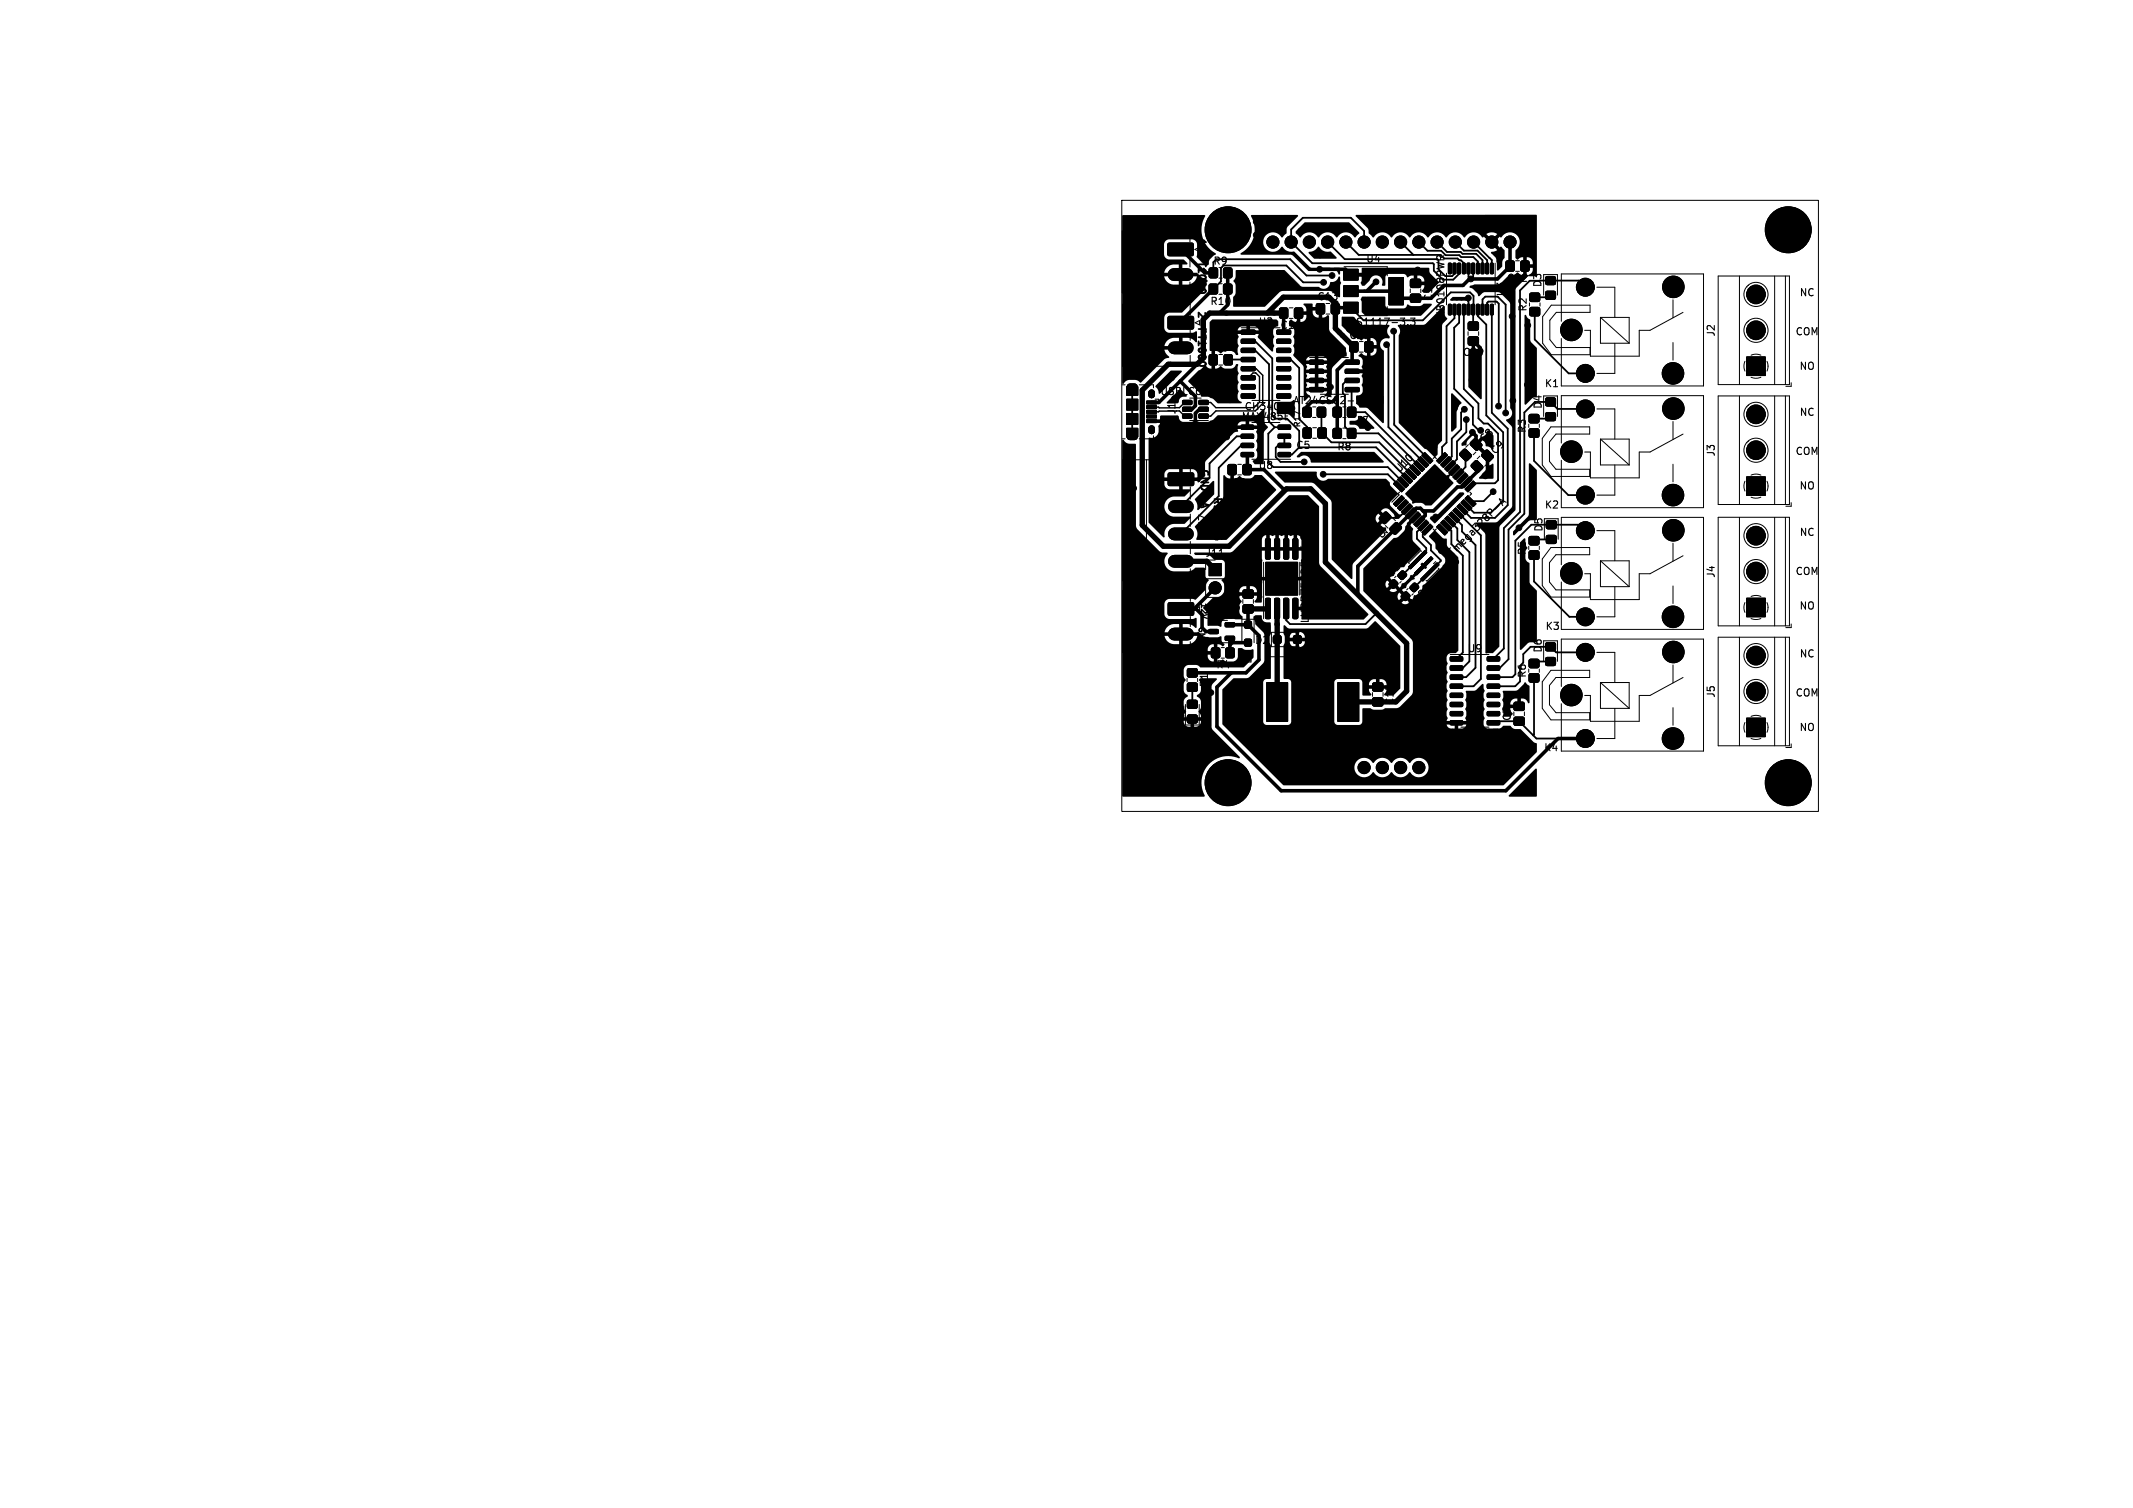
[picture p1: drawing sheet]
<svg xmlns="http://www.w3.org/2000/svg" width="297mm" height="210mm" viewBox="0 0 297 210" stroke-linecap="round" stroke-linejoin="round" font-family="sans-serif">
<defs><g id="words">
<g font-size="1.4">
<text x="166.8" y="33.1" transform="rotate(90 166.8 33.1)">1-PT1000</text>
<text x="168.8" y="37.1">R9</text>
<text x="190.1" y="36.8">U4</text>
<text x="209.7" y="39.5">C22</text>
<text x="209.7" y="41.4" transform="rotate(-90 209.7 41.4)">U3</text>
<text x="214.8" y="40.1" transform="rotate(-90 214.8 40.1)">D3</text>
<text x="250.5" y="41.3">NC</text>
<text x="166.8" y="43.2" transform="rotate(90 166.8 43.2)">2-PT1000</text>
<text x="168.4" y="42.7">R10</text>
<text x="175.2" y="45.5">U2</text>
<text x="178.2" y="46">C10</text>
<text x="183.3" y="42">C13</text>
<text x="186.7" y="45.6">AMS1117-3.3</text>
<text x="187.8" y="47.4">C23</text>
<text x="199.6" y="42" transform="rotate(-90 199.6 42)">C14</text>
<text x="201.3" y="45.2" transform="rotate(-90 201.3 45.2)">TXB0108PWR</text>
<text x="212.8" y="43.5" transform="rotate(-90 212.8 43.5)">R2</text>
<text x="239" y="47" transform="rotate(-90 239 47)">J2</text>
<text x="249.9" y="46.8">COM</text>
<text x="169.9" y="49.2">C4</text>
<text x="184.2" y="49.7">U11</text>
<text x="203.6" y="49.8">C20</text>
<text x="250.5" y="51.6">NO</text>
<text x="161.5" y="55.2">USBLC6-2SC6</text>
<text x="163.9" y="57.8" transform="rotate(-90 163.9 57.8)">J1</text>
<text x="172.8" y="58.7">MAX485E</text>
<text x="173.2" y="57.3">CH340C</text>
<text x="180" y="56.5">AT24CS02-SSHM</text>
<text x="214.9" y="57.1" transform="rotate(-90 214.9 57.1)">D4</text>
<text x="215" y="54.1">K1</text>
<text x="250.5" y="58">NC</text>
<text x="167.1" y="65.2" transform="rotate(90 167.1 65.2)">GND</text>
<text x="175.1" y="65.5">U8</text>
<text x="180.4" y="62.7">C5</text>
<text x="186.1" y="62.9">R8</text>
<text x="206.7" y="61.9" transform="rotate(-45 206.7 61.9)">C8</text>
<text x="208.2" y="63.6" transform="rotate(-45 208.2 63.6)">C9</text>
<text x="212.7" y="60.4" transform="rotate(-90 212.7 60.4)">R3</text>
<text x="239" y="63.7" transform="rotate(-90 239 63.7)">J3</text>
<text x="249.9" y="63.4">COM</text>
<text x="167.2" y="69.7" transform="rotate(90 167.2 69.7)">A</text>
<text x="169" y="69.1" transform="rotate(90 169 69.1)">RS-485</text>
<text x="194.9" y="66.1" transform="rotate(-45 194.9 66.1)">U10</text>
<text x="215" y="71">K2</text>
<text x="250.5" y="68.2">NO</text>
<text x="167.7" y="77.7">J11</text>
<text x="168.2" y="73.4" transform="rotate(-90 168.2 73.4)">J7</text>
<text x="191" y="73.7" transform="rotate(45 191 73.7)">C3</text>
<text x="212.7" y="77.4" transform="rotate(-90 212.7 77.4)">R5</text>
<text x="215" y="74.2" transform="rotate(-90 215 74.2)">D5</text>
<text x="250.5" y="74.7">NC</text>
<text x="175.9" y="81.7" transform="rotate(-90 175.9 81.7)">U7</text>
<text x="193.1" y="81.3" transform="rotate(-45 193.1 81.3)">C11</text>
<text x="198.4" y="81.4" transform="rotate(45 198.4 81.4)">Y2</text>
<text x="201.7" y="78.3" transform="rotate(-45 201.7 78.3)">ATmega328P-A</text>
<text x="239" y="80.6" transform="rotate(-90 239 80.6)">J4</text>
<text x="249.9" y="80.1">COM</text>
<text x="169.4" y="86.3">Q1</text>
<text x="172.8" y="85.3" transform="rotate(-90 172.8 85.3)">C16</text>
<text x="174.6" y="89.9">D2</text>
<text x="182.4" y="86.9" transform="rotate(-90 182.4 86.9)">LM2575GDP-5.0</text>
<text x="196.7" y="85" transform="rotate(-45 196.7 85)">C12</text>
<text x="215.1" y="87.9">K3</text>
<text x="250.5" y="85">NO</text>
<text x="168.4" y="95.8" transform="rotate(-90 168.4 95.8)">R1</text>
<text x="169.2" y="93.3">R4</text>
<text x="174.5" y="92.6" transform="rotate(-90 174.5 92.6)">D7</text>
<text x="204.3" y="91">U9</text>
<text x="212.7" y="94.5" transform="rotate(-90 212.7 94.5)">R6</text>
<text x="214.9" y="91" transform="rotate(-90 214.9 91)">D6</text>
<text x="250.5" y="91.6">NC</text>
<text x="165.1" y="100.2" transform="rotate(-90 165.1 100.2)">D1</text>
<text x="194.2" y="98.3" transform="rotate(-90 194.2 98.3)">C15</text>
<text x="210.6" y="100.5" transform="rotate(-90 210.6 100.5)">C7</text>
<text x="239" y="97.3" transform="rotate(-90 239 97.3)">J5</text>
<text x="249.9" y="97.1">COM</text>
<text x="250.5" y="101.9">NO</text>
<text x="214.9" y="104.8">K4</text>
</g>
<g font-size="1.1">
<text x="181.3" y="59.6" transform="rotate(-90 181.3 59.6)">R17</text>
<text x="188.8" y="59.1">R7</text>
<text x="167.2" y="83.9" transform="rotate(90 167.2 83.9)">12V</text>
<text x="166.9" y="87.2" transform="rotate(90 166.9 87.2)">GND</text>
</g>
</g></defs>
<g fill="#000" stroke="#000" stroke-width=".14">
<path d="M162.7 33.9l.1-.1 3.2 .1 .2 .2v1.4l-.3 .1h-3.2l-.1-.2zM168.4 37.4l.2-.1 .9 .1 .1 .2-.1 1-.2 .1-.9-.1-.1-.1zM168.4 39.6h.2h.9l.1 .2-.1 1.1h-.2h-.9l-.1-.2zM170.4 37.4l.2-.1 .9 .1 .1 .2-.1 1-.2 .1-.9-.1-.1-.1zM170.4 39.6h.2h.9l.1 .2-.1 1.1h-.2h-.9l-.1-.2zM187.1 37.5h2v1.5h-2zM201.7 36.7h.4l-.1 1.4h-.3zM202.4 36.7h.3v1.4h-.4zM203 36.7h.4l-.1 1.4h-.3zM203.7 36.7h.3v1.4h-.4zM204.3 36.7h.4l-.1 1.4h-.3zM205 36.7h.3v1.4h-.4z"/>
<path d="M205.6 36.7h.4l-.1 1.4h-.3zM206.3 36.7h.3v1.4h-.4zM206.9 36.7h.4l-.1 1.4h-.3zM207.6 36.7h.3v1.4h-.4zM209.7 36.4l.2-.1 .9 .1v.2v1.1l-.2 .1-.9-.1v-.2zM211.8 36.4l.2-.1 .9 .1v.2v1.1l-.2 .1-.9-.1-.1-.2zM215.3 38.6l.1-.1 1.1 .1 .1 .1-.1 .9h-.1h-1.1l-.1-.2zM156.9 53.9h1.5v1.1h-1.5zM156.9 55.6h1.5v1.5h-1.5zM156.9 57.6h1.5v1.5h-1.5zM156.9 59.7h1.5v1.2h-1.5zM159.7 55.9h1.3v.4h-1.3z"/>
<path d="M159.7 56.5h1.3v.4h-1.3zM159.7 57.2h1.3v.4h-1.3zM159.7 57.8h1.3v.4h-1.3zM159.7 58.4h1.3v.5h-1.3zM162.7 44.1l.2-.1 3.2 .1 .1 .2v1.4l-.2 .1h-3.2l-.2-.2zM164.7 55.8h1.2l.1 .5h-.2h-1.1l-.1-.1zM164.7 56.7h1.2l.1 .5-.2 .1h-1.1l-.1-.1zM164.7 57.7h1.2l.1 .5-.2 .1-1.1-.1-.1-.1zM167 57.7h1.2v.5l-.1 .1-1.1-.1-.1-.1zM167 56.7h1.2v.5l-.1 .1h-1.1l-.1-.1zM167 55.8h1.2v.5h-.1h-1.1l-.1-.1zM168.4 49.5l.2-.1 .9 .1v.1v1.2h-.2h-.9l-.1-.2z"/>
<path d="M170.5 49.5l.2-.1 .8 .1 .1 .1-.1 1.2h-.2h-.8l-.1-.2zM172.9 46h1.8l.1 .5-.2 .1-1.7-.1-.1-.1zM172.9 47.3l1.8-.1 .1 .5-.2 .1h-1.7l-.1-.1zM172.9 48.5h1.8l.1 .5-.2 .1h-1.7l-.1-.1zM172.9 49.8h1.8l.1 .5-.2 .1h-1.7l-.1-.2zM172.9 51.1h1.8l.1 .4-.2 .1h-1.7l-.1-.1zM172.9 52.4l1.8-.1 .1 .5-.2 .1h-1.7l-.1-.1zM172.9 53.6h1.8l.1 .5-.2 .1h-1.7l-.1-.2zM172.9 54.9h1.8l.1 .5h-.2h-1.7l-.1-.1zM172.9 59.2h1.6l.1 .5-.2 .1h-1.5l-.1-.2zM177.8 54.9h1.8l.1 .5h-.1h-1.7l-.1-.1zM177.8 53.6h1.8l.1 .5-.1 .1h-1.7l-.1-.2z"/>
<path d="M177.8 52.4l1.8-.1 .1 .5-.1 .1h-1.7l-.1-.1zM177.8 51.1h1.8l.1 .4-.1 .1h-1.7l-.1-.1zM177.8 49.8h1.8l.1 .5-.1 .1h-1.7l-.1-.2zM177.8 48.5h1.8l.1 .5-.1 .1h-1.7l-.1-.1zM177.8 47.3l1.8-.1 .1 .5-.1 .1h-1.7l-.1-.1zM177.8 46h1.8l.1 .5-.1 .1-1.7-.1-.1-.1zM178.2 43l.2-.1 .9 .1v.1v1.2h-.2h-.9v-.2zM178 59.2h1.6l.1 .5-.1 .1h-1.5l-.1-.2zM181.5 56.8l.1-.1 .9 .1 .1 .2-.1 1-.2 .1-.8-.1-.1-.1zM180.3 43l.2-.1 .8 .1 .1 .1-.1 1.2h-.2h-.8l-.1-.2zM181.5 59.6h.2h.8l.1 .2-.1 1.2h-.2h-.8l-.1-.2zM182.4 50.2h1.8l.1 .5h-.2h-1.7l-.1-.1z"/>
<path d="M182.4 51.5l1.8-.1 .1 .5-.2 .1h-1.7l-.1-.1zM182.4 52.7h1.8l.1 .5-.2 .1h-1.7l-.1-.2zM182.4 54h1.8l.1 .5-.2 .1-1.7-.1-.1-.1zM183.3 42.3h.2h.9v.2v1.2h-.2h-.9v-.2zM183.5 56.8l.1-.1 .9 .1 .1 .2-.1 1-.2 .1-.8-.1-.1-.1zM183.6 59.6h.1h.9l.1 .2-.1 1.2h-.2h-.8l-.1-.2zM185.4 42.3h.2h.9v.2v1.2h-.2h-.9l-.1-.2zM185.7 59.7h.2h.8l.1 .2-.1 1.1h-.1h-.9l-.1-.2zM185.7 56.8l.2-.1 .8 .1 .1 .2-.1 1-.1 .1-.9-.1-.1-.1zM187.1 39.8h2v1.5h-2zM187.1 42.1h2v1.5h-2zM187.3 54h1.9v.5l-.1 .1-1.7-.1-.1-.1z"/>
<path d="M187.3 52.7h1.9v.5l-.1 .1h-1.7l-.1-.2zM187.3 51.5l1.9-.1v.5l-.1 .1h-1.7l-.1-.1zM187.3 50.2h1.9v.5h-.1h-1.7l-.1-.1zM187.7 59.7h.2h.8l.1 .2-.1 1.1h-.1h-.9l-.1-.2zM187.7 56.8l.2-.1 .8 .1 .1 .2-.1 1-.1 .1-.9-.1-.1-.1zM188 47.6h.2h.8l.1 .2-.1 1.2h-.1h-.9l-.1-.2zM190.1 47.6h.2h.8l.1 .2-.1 1.2h-.2h-.8l-.1-.2zM193.4 38.6h2v3.9h-2zM196.4 41l.2-.1 1.2 .1v.2v.9h-.2h-1.2v-.2zM196.4 38.9h.2h1.2v.2v.9h-.2h-1.2v-.2zM201.7 42.4h.4l-.1 1.4h-.3zM202.4 42.4h.3v1.4h-.4z"/>
<path d="M203 42.4h.4l-.1 1.4h-.3zM203.7 42.4h.3v1.4h-.4zM204.3 42.4h.4l-.1 1.4h-.3zM204.5 47l.2-.1 1.1 .1 .1 .2-.1 .8-.2 .1-1.1-.1-.1-.2zM204.5 44.9l.2-.1 1.1 .1 .1 .2-.1 .8-.2 .1-1.1-.1-.1-.2zM205 42.4h.3v1.4h-.4zM205.6 42.4h.4l-.1 1.4h-.3zM206.3 42.4h.3v1.4h-.4zM206.9 42.4h.4l-.1 1.4h-.3zM207.6 42.4h.3v1.4h-.4zM213 57.8l.1-.1 1.1 .1 .1 .2-.1 .8-.1 .1-1.1-.1-.1-.1zM213.1 42.9l.2-.1 1 .1 .1 .1-.1 .9-.2 .1-1-.1-.1-.2z"/>
<path d="M213.1 40.9l.2-.1 1 .1 .1 .1-.1 .9-.2 .1-1-.1-.1-.2zM215.3 40.6h.1h1.1l.1 .2-.1 .8-.1 .1-1.1-.1-.1-.1zM215.3 55.5l.1-.1 1.1 .1 .1 .1-.1 .9-.1 .1-1.1-.1-.1-.2zM215.3 57.5l.1-.1 1.1 .1 .1 .2-.1 .8-.1 .1-1.1-.1-.1-.2zM243.2 49.7h2.6v2.6h-2.6zM162.7 65.9l.2-.1 3.2 .1 .1 .2v1.4l-.2 .1h-3.2l-.2-.2zM171 64.7h.2h.9l.1 .2-.1 1.2h-.2h-.9v-.2zM173.1 64.7h.2h.9v.2v1.2h-.2h-.9l-.1-.2zM172.9 60.5h1.6l.1 .5-.2 .1h-1.5l-.1-.2zM172.9 61.8l1.6-.1 .1 .5-.2 .1h-1.5l-.1-.1zM172.9 63h1.6l.1 .5-.2 .1h-1.5l-.1-.1zM176.3 75.1l.4-.1 .2 .2v2.5l-.2 .2h-.4l-.1-.2z"/>
<path d="M177.5 75.1l.5-.1 .2 .2v2.5l-.2 .2h-.4l-.1-.2zM178.8 75.1l.5-.1 .1 .2v2.5l-.1 .2h-.4l-.2-.2zM178 63h1.6l.1 .5-.1 .1h-1.5l-.1-.1zM178 61.8l1.6-.1 .1 .5-.1 .1h-1.5l-.1-.1zM178 60.5h1.6l.1 .5-.1 .1h-1.5l-.1-.2zM180.1 75.1l.4-.1 .2 .2v2.5l-.2 .2h-.4l-.1-.2zM192.8 71.4l.2-.1 .1 .1 .6 .6-.8 .9h-.1h-.2l-.6-.7zM194.3 72.8h.1h.2l.6 .7-.8 .8-.2 .1-.6-.5-.1-.2zM194 70.2l1.2-1.2 .3 .4-1.1 1.2zM194.6 70.7l1.1-1.1 .4 .4-1.1 1.1zM195.2 71.3l1.1-1.1 .4 .4-1.2 1.1zM194 67.4l.4-.4 1.1 1.1-.3 .4z"/>
<path d="M195.7 71.9l1.2-1.2 .3 .4-1.1 1.1zM194.6 66.8l.4-.4 1.1 1.1-.4 .4zM197.4 71.3l.4 .4-1.1 1.1-.4-.4zM195.5 65.8l1.2 1.2-.4 .4-1.1-1.2zM198 71.9l.4 .3-1.2 1.2-.3-.4zM196.1 65.3l1.1 1.1-.3 .4-1.2-1.1zM197.4 73.6l1.2-1.2 .3 .4-1.1 1.1zM196.3 65.1l.4-.4 1.1 1.1-.4 .4zM199.1 73l.4 .4-1.1 1.1-.4-.4zM196.9 64.5l.3-.3 1.2 1.1-.4 .4zM196.1 78.9l2.3-2.2 .3 .3-2.3 2.2zM197.4 64l.4-.4 1.1 1.1-.3 .4z"/>
<path d="M198 63.4l.4-.4 1.1 1.2-.4 .3zM199.2 77.5l.3 .3-2.2 2.3-.3-.3zM197.8 80.6l2.3-2.2 .3 .3-2.3 2.2zM201.2 63l.4 .4-1.2 1.1-.4-.3zM200.6 64.7l1.1-1.1 .4 .4-1.1 1.1zM200 73.4l.4-.4 1.2 1.1-.4 .4zM201.2 65.3l1.1-1.1 .4 .3-1.1 1.2zM201.7 65.8l1.2-1.1 .4 .4-1.2 1.1zM203.4 65.3l.4 .4-1.1 1.1-.4-.4zM204 65.8l.4 .4-1.1 1.2-.4-.4zM204.6 66.4l.4 .4-1.2 1.1-.4-.4zM204 68.1l1.1-1.1 .4 .4-1.1 1.1z"/>
<path d="M203.3 63.1l.5-.5h.3l.7 .7 .1 .3-.6 .5-.2 .1-.8-.8-.1-.1zM203.4 70l.4-.4 1.2 1.1-.4 .4zM204 69.4l.4-.4 1.1 1.2-.4 .4zM205.3 61.1h.1h.2l.7 .8v.3l-.6 .5-.3-.1-.7-.7 .1-.3zM205.4 64.2l.2-.1 .1 .1 .8 .8-.1 .2-.5 .6-.3-.1-.7-.7v-.3zM206.9 62.7h.1h.2l.7 .8v.3l-.6 .5-.3-.1-.7-.7 .1-.3zM213 59.8l.1-.1 1.1 .1 .1 .2-.1 .8-.1 .1-1.1-.1-.1-.1zM213 76.8l.1-.1 1.1 .1 .1 .2-.1 .8-.1 .1-1.1-.1-.1-.1zM213 74.8l.1-.1 1.1 .1 .1 .2-.1 .8-.1 .1-1.1-.1-.1-.1zM215.4 72.6l.1-.1 1.1 .1 .1 .1-.1 .9-.2 .1-1-.1-.1-.2zM215.4 74.6h.1h1.1l.1 .2-.1 .8-.2 .1-1-.1-.1-.2zM243.2 66.4h2.6v2.6h-2.6z"/>
<path d="M165.4 97.6l.2-.1 1 .1 .1 .2-.1 .8-.1 .1-1.1-.1-.1-.2zM162.7 84l.2-.1h3.2l.1 .3v1.4l-.2 .1h-3.2l-.2-.2zM165.4 93.2l.2-.1 1 .1 .1 .2-.1 .8-.1 .1-1.1-.1-.1-.1zM165.4 95.2l.2-.1 1 .1 .1 .2-.1 .8-.1 .1-1.1-.1-.1-.1zM168.3 78.5h1.7v1.7h-1.7zM168.4 87.7h1.1l.1 .5-.1 .1-1.1-.1-.1-.1zM168.7 90.3l.2-.1 .9 .1 .1 .2-.1 1-.2 .1-.9-.1v-.1zM170.7 90.3l.2-.1 .9 .1 .1 .2-.1 1-.2 .1-.9-.1v-.1zM170.6 88.6h1.2l.1 .5-.1 .1h-1.1l-.1-.1zM170.6 86.7h1.2l.1 .5-.1 .1h-1.1l-.1-.2zM173.1 84.3l.2-.1 1.1 .1 .1 .2-.1 .8-.1 .1-1.2-.1v-.2zM173.1 82.2l.2-.1 1.1 .1 .1 .2-.1 .8-.1 .1-1.2-.1v-.1z"/>
<path d="M173.3 86.6l.2-.1 .7 .1 .1 .1-.1 .7-.2 .1-.7-.1v-.1zM173.3 89.1l.2-.1 .7 .1 .1 .2-.1 .6-.2 .1-.7-.1v-.2zM176.3 83.4l.4-.1 .2 .2v2.5l-.2 .2h-.4l-.1-.2zM176.5 80.8h.2h1.5l.1 .2-.1 1.6-.2 .1-1.5-.1-.1-.2zM176.5 78.6l.2-.1 1.5 .1 .1 .1-.1 1.6-.2 .1-1.5-.1-.1-.1zM177.4 88.6l.1-.1 .8 .1 .1 .2-.1 .7-.2 .1-.7-.1-.1-.1zM177.5 83.4l.5-.1 .2 .2v2.5l-.2 .2h-.4l-.1-.2zM178.7 80.8h.2h1.5l.1 .2-.1 1.6-.1 .1-1.6-.1-.1-.2zM178.7 78.6l.2-.1 1.5 .1 .1 .1-.1 1.6-.1 .1-1.6-.1-.1-.1zM178.8 83.4l.5-.1 .1 .2v2.5l-.1 .2h-.4l-.2-.2zM176.4 95.1h2.9v5.4h-2.9zM180.2 88.6l.1-.1 .8 .1 .1 .2-.1 .7-.2 .1-.7-.1-.1-.1z"/>
<path d="M180.1 83.4l.4-.1 .2 .2v2.5l-.2 .2h-.4l-.1-.2zM176.2 78.3h4.5v4.6h-4.5zM186.3 95.1h2.9v5.4h-2.9zM191.2 95.2l.2-.1 1.1 .1 .1 .1-.1 .9-.2 .1-1.1-.1-.1-.2zM191.2 97.2h.2h1.1l.1 .2-.1 .9h-.2h-1.1l-.1-.2zM193.5 81.2l.6-.5 .5 .4v.2v.2l-.6 .4-.5-.4zM195.1 79.6h.4l.4 .5-.7 .6-.6-.5zM195.2 82.9l.6-.5 .5 .6-.6 .6-.5-.4zM196.4 81.7l.6-.5 .5 .4v.2l-.6 .6-.5-.4zM202 91.5h1.6l.1 .5-.2 .1-1.5-.1-.1-.1zM202 92.8l1.6-.1 .1 .5-.2 .1h-1.5l-.1-.1zM202 94h1.6l.1 .5-.2 .1h-1.5l-.1-.2z"/>
<path d="M202 95.3h1.6l.1 .5-.2 .1h-1.5l-.1-.2zM202 96.6h1.6l.1 .4-.2 .1h-1.5l-.1-.1zM202 97.9l1.6-.1 .1 .5-.2 .1h-1.5l-.1-.1zM202 99.1h1.6l.1 .5-.2 .1h-1.5l-.1-.2zM207.1 99.1h1.6l.1 .5-.1 .1h-1.5l-.1-.2zM207.1 97.9l1.6-.1 .1 .5-.1 .1h-1.5l-.1-.1zM207.1 96.6h1.6l.1 .4-.1 .1h-1.5l-.1-.1zM207.1 95.3h1.6l.1 .5-.1 .1h-1.5l-.1-.2zM207.1 94h1.6l.1 .5-.1 .1h-1.5l-.1-.2zM207.1 92.8l1.6-.1 .1 .5-.1 .1h-1.5l-.1-.1zM207.1 91.5h1.6l.1 .5-.1 .1-1.5-.1-.1-.1zM210.9 97.9l.2-.1 1.1 .1 .1 .1-.1 .9-.2 .1-1.1-.1-.1-.2z"/>
<path d="M213 93.9l.1-.1 1.1 .1 .1 .2-.1 .8-.1 .1-1.1-.1-.1-.2zM213 91.9l.1-.1 1.1 .1 .1 .2-.1 .8-.1 .1-1.1-.1-.1-.2zM215.3 89.6l.1-.1 1.1 .1 .1 .1-.1 .9-.1 .1-1.1-.1-.1-.2zM215.3 91.6l.1-.1 1.1 .1 .1 .2-.1 .8-.1 .1-1.1-.1-.1-.2zM243.2 83.3h2.6v2.6h-2.6zM165.4 99.6h.2h1l.1 .2-.1 .8-.1 .1-1.1-.1-.1-.1zM202 100.4h1.6l.1 .5-.2 .1-1.5-.1-.1-.1zM207.1 100.4h1.6l.1 .5-.1 .1-1.5-.1-.1-.1zM210.9 99.9h.2h1.1l.1 .2-.1 .9h-.2h-1.1l-.1-.2zM243.2 100h2.6v2.6h-2.6z"/>
<circle cx="160.2" cy="39.3" r=".4"/>
<circle cx="165" cy="31" r=".4"/>
<circle cx="171" cy="32" r="3.2"/>
<circle cx="173" cy="38.5" r=".4"/>
<circle cx="174.9" cy="30.9" r=".4"/>
<circle cx="174.9" cy="32.7" r=".4"/>
<circle cx="175" cy="34.7" r=".4"/>
<circle cx="177.2" cy="33.7" r=".85"/>
<circle cx="179.4" cy="40" r=".4"/>
<circle cx="179.8" cy="33.7" r=".85"/>
<circle cx="181.1" cy="32.2" r=".4"/>
<circle cx="182.3" cy="33.7" r=".85"/>
<circle cx="183.7" cy="37.5" r=".4"/>
<circle cx="183.8" cy="35.5" r=".4"/>
<circle cx="184.3" cy="39.3" r=".4"/>
<circle cx="184.9" cy="33.7" r=".85"/>
<circle cx="185.5" cy="38.4" r=".4"/>
<circle cx="186.1" cy="32.2" r=".4"/>
<circle cx="187.4" cy="33.7" r=".85"/>
<circle cx="189.9" cy="33.7" r=".85"/>
<circle cx="190.1" cy="38.7" r=".4"/>
<circle cx="191.2" cy="32.2" r=".4"/>
<circle cx="191.6" cy="39.3" r=".4"/>
<circle cx="192.5" cy="33.7" r=".85"/>
<circle cx="195" cy="33.7" r=".85"/>
<circle cx="197.4" cy="37.6" r=".4"/>
<circle cx="197.6" cy="33.7" r=".85"/>
<circle cx="198.8" cy="38.6" r=".4"/>
<circle cx="200.1" cy="33.7" r=".85"/>
<circle cx="202.6" cy="33.7" r=".85"/>
<circle cx="204.8" cy="38.9" r=".4"/>
<circle cx="205.2" cy="33.7" r=".85"/>
<circle cx="207.7" cy="33.7" r=".85"/>
<circle cx="208.6" cy="31" r=".4"/>
<circle cx="208.7" cy="35.6" r=".4"/>
<circle cx="210.3" cy="33.7" r=".85"/>
<circle cx="212.3" cy="35.2" r=".4"/>
<circle cx="220.7" cy="40" r="1.25"/>
<circle cx="233" cy="39.9" r="1.5"/>
<circle cx="249" cy="32" r="3.2"/>
<circle cx="160.9" cy="46.7" r=".4"/>
<circle cx="163.1" cy="52.6" r=".4"/>
<circle cx="163.6" cy="55.5" r=".4"/>
<circle cx="166" cy="41" r=".4"/>
<circle cx="167.3" cy="59.4" r=".4"/>
<circle cx="169.6" cy="46.9" r=".4"/>
<circle cx="171" cy="52.4" r=".4"/>
<circle cx="171.3" cy="55.7" r=".4"/>
<circle cx="173.1" cy="42.1" r=".4"/>
<circle cx="175.6" cy="59.5" r=".4"/>
<circle cx="179.9" cy="56.9" r=".4"/>
<circle cx="182.4" cy="45.2" r=".4"/>
<circle cx="183.1" cy="47.9" r=".4"/>
<circle cx="185.3" cy="53.9" r=".4"/>
<circle cx="187.9" cy="45.9" r=".4"/>
<circle cx="190.5" cy="59.6" r=".4"/>
<circle cx="191.1" cy="56.8" r=".4"/>
<circle cx="191.3" cy="52.4" r=".4"/>
<circle cx="191.4" cy="43.2" r=".4"/>
<circle cx="192.5" cy="46.6" r=".4"/>
<circle cx="193.1" cy="48" r=".4"/>
<circle cx="194.1" cy="46.1" r=".4"/>
<circle cx="198.2" cy="47.9" r=".4"/>
<circle cx="198.3" cy="53.3" r=".4"/>
<circle cx="202.7" cy="56.4" r=".4"/>
<circle cx="203.9" cy="57" r=".4"/>
<circle cx="204.2" cy="58.4" r=".4"/>
<circle cx="204.4" cy="41.5" r=".4"/>
<circle cx="205" cy="53" r=".4"/>
<circle cx="208.7" cy="56.6" r=".4"/>
<circle cx="209.6" cy="57.5" r=".4"/>
<circle cx="210.4" cy="40" r=".4"/>
<circle cx="210.5" cy="44" r=".4"/>
<circle cx="210.7" cy="55.8" r=".4"/>
<circle cx="212.7" cy="53.6" r=".4"/>
<circle cx="212.7" cy="45.3" r=".4"/>
<circle cx="212.8" cy="50.6" r=".4"/>
<circle cx="218.8" cy="45.9" r="1.5"/>
<circle cx="220.7" cy="52" r="1.25"/>
<circle cx="220.7" cy="56.9" r="1.25"/>
<circle cx="232.9" cy="52" r="1.5"/>
<circle cx="233" cy="56.9" r="1.5"/>
<circle cx="244.5" cy="57.7" r="1.3"/>
<circle cx="244.5" cy="46" r="1.3"/>
<circle cx="244.5" cy="41" r="1.3"/>
<circle cx="157.8" cy="68" r=".4"/>
<circle cx="161" cy="65.1" r=".4"/>
<circle cx="161.3" cy="72.6" r=".4"/>
<circle cx="163.1" cy="60" r=".4"/>
<circle cx="167.9" cy="68.9" r=".4"/>
<circle cx="170.8" cy="60.9" r=".4"/>
<circle cx="171.5" cy="73.1" r=".4"/>
<circle cx="171.6" cy="67.4" r=".4"/>
<circle cx="171.7" cy="77.5" r=".4"/>
<circle cx="174.6" cy="77.9" r=".4"/>
<circle cx="176.5" cy="68.1" r=".4"/>
<circle cx="177.2" cy="79.3" r=".4"/>
<circle cx="177.7" cy="73.5" r=".4"/>
<circle cx="178.5" cy="79.3" r=".4"/>
<circle cx="179.7" cy="79.3" r=".4"/>
<circle cx="180" cy="66.4" r=".4"/>
<circle cx="181.6" cy="64.3" r=".4"/>
<circle cx="181.8" cy="74" r=".4"/>
<circle cx="183.9" cy="63.7" r=".4"/>
<circle cx="184.2" cy="66.1" r=".4"/>
<circle cx="187.3" cy="75.4" r=".4"/>
<circle cx="187.3" cy="79" r=".4"/>
<circle cx="188.5" cy="63.7" r=".4"/>
<circle cx="191.5" cy="68" r=".4"/>
<circle cx="194.9" cy="78.4" r=".4"/>
<circle cx="196" cy="74.7" r=".4"/>
<circle cx="196.6" cy="76.7" r=".4"/>
<circle cx="199.2" cy="69.3" r=".4"/>
<circle cx="199.3" cy="66.9" r=".4"/>
<circle cx="199.7" cy="62.2" r=".4"/>
<circle cx="199.9" cy="72" r=".4"/>
<circle cx="200.7" cy="76.7" r=".4"/>
<circle cx="205" cy="60.2" r=".4"/>
<circle cx="206.8" cy="66.3" r=".4"/>
<circle cx="207.9" cy="68.5" r=".4"/>
<circle cx="211.5" cy="73.5" r=".4"/>
<circle cx="218.8" cy="79.8" r="1.5"/>
<circle cx="218.8" cy="62.9" r="1.5"/>
<circle cx="220.7" cy="73.9" r="1.25"/>
<circle cx="220.7" cy="68.9" r="1.25"/>
<circle cx="232.9" cy="68.9" r="1.5"/>
<circle cx="233" cy="73.8" r="1.5"/>
<circle cx="244.5" cy="79.6" r="1.3"/>
<circle cx="244.5" cy="74.6" r="1.3"/>
<circle cx="244.5" cy="62.7" r="1.3"/>
<circle cx="158.2" cy="85.9" r=".4"/>
<circle cx="168.6" cy="96.4" r=".4"/>
<circle cx="169" cy="84.6" r=".4"/>
<circle cx="169.2" cy="81.9" r=".85"/>
<circle cx="174.9" cy="96.7" r=".4"/>
<circle cx="174.9" cy="95" r=".4"/>
<circle cx="174.9" cy="98.4" r=".4"/>
<circle cx="176.1" cy="87.2" r=".4"/>
<circle cx="177.2" cy="81.9" r=".4"/>
<circle cx="178.5" cy="81.9" r=".4"/>
<circle cx="179.7" cy="81.9" r=".4"/>
<circle cx="182.3" cy="90.4" r=".4"/>
<circle cx="183.1" cy="84.7" r=".4"/>
<circle cx="184.6" cy="90.4" r=".4"/>
<circle cx="186.9" cy="90.4" r=".4"/>
<circle cx="189.7" cy="90.2" r=".4"/>
<circle cx="192.8" cy="92.5" r=".4"/>
<circle cx="193.4" cy="83.5" r=".4"/>
<circle cx="200.8" cy="80.4" r=".4"/>
<circle cx="205.4" cy="97.5" r=".4"/>
<circle cx="207.7" cy="80.4" r=".4"/>
<circle cx="207.8" cy="86.7" r=".4"/>
<circle cx="209.8" cy="98.4" r=".4"/>
<circle cx="211.5" cy="96.6" r=".4"/>
<circle cx="212.1" cy="80.4" r=".4"/>
<circle cx="212.1" cy="84.8" r=".4"/>
<circle cx="218.8" cy="96.8" r="1.5"/>
<circle cx="220.7" cy="85.9" r="1.25"/>
<circle cx="220.7" cy="90.8" r="1.25"/>
<circle cx="232.9" cy="85.9" r="1.5"/>
<circle cx="233" cy="90.8" r="1.5"/>
<circle cx="244.5" cy="91.3" r="1.3"/>
<circle cx="244.5" cy="96.3" r="1.3"/>
<circle cx="163.1" cy="102.2" r=".4"/>
<circle cx="171" cy="109" r="3.2"/>
<circle cx="174.9" cy="100.3" r=".4"/>
<circle cx="174.9" cy="102.3" r=".4"/>
<circle cx="178.1" cy="105.4" r=".4"/>
<circle cx="180" cy="105.4" r=".4"/>
<circle cx="180" cy="108.5" r=".4"/>
<circle cx="181.7" cy="105.4" r=".4"/>
<circle cx="182.5" cy="108.5" r=".4"/>
<circle cx="183.5" cy="105.4" r=".4"/>
<circle cx="185.1" cy="105.4" r=".4"/>
<circle cx="186.4" cy="108.5" r=".4"/>
<circle cx="189.9" cy="106.9" r=".85"/>
<circle cx="190.7" cy="100.3" r=".4"/>
<circle cx="190.7" cy="103.9" r=".4"/>
<circle cx="190.7" cy="101.9" r=".4"/>
<circle cx="192.5" cy="106.9" r=".85"/>
<circle cx="195" cy="106.9" r=".85"/>
<circle cx="197.6" cy="106.9" r=".85"/>
<circle cx="201.5" cy="108.5" r=".4"/>
<circle cx="202.9" cy="103.2" r=".4"/>
<circle cx="204" cy="108.5" r=".4"/>
<circle cx="206.8" cy="103.2" r=".4"/>
<circle cx="206.8" cy="108.6" r=".4"/>
<circle cx="208.8" cy="108.6" r=".4"/>
<circle cx="210.7" cy="102.8" r=".4"/>
<circle cx="212.6" cy="104.5" r=".4"/>
<circle cx="213.1" cy="110.2" r=".4"/>
<circle cx="220.7" cy="102.8" r="1.25"/>
<circle cx="232.9" cy="102.8" r="1.5"/>
<circle cx="249" cy="109" r="3.2"/>
</g>
<path d="M163.5 38.2h1.8M163.5 48.4h1.8M163.5 70.6h1.8M163.5 74.4h1.8M163.5 78.2h1.8M163.5 88.3h1.8" fill="none" stroke="#000" stroke-width="1.8"/>
<path d="M157.3 53.9h.7M157.3 60.9h.7" fill="none" stroke="#000" stroke-width=".89"/>
<path d="M160.3 54.7v.3M160.3 59.7v.3" fill="none" stroke="#000" stroke-width=".95"/>
<g fill="none" stroke="#000" stroke-width=".5">
<path d="M164.3 34.6l3.4 3.4h1.2M170.9 38v4.5l-1.1 1.1M183.7 37.5h3.6l.8 .8h1.6l.4 .4M191.6 39.3l-1.3 1.3M204.7 38.9h-.1l-.9 .8h-2.7l-1.7 1.8h-3.9M210.3 33.7v3.4l-1.8 1.8h-3.7M160.3 58.7h1.5l1.4 1.3M164.3 53.1l2.2 2.1v1.3l-.6 .5h-.6M166.7 50.7l-5.3 5.3h-1.1M167 57l-.5 .6v1.3l.5 .5M168.9 40.3l-4.6 4.6M178.7 43.6v2.6"/>
<path d="M182 56.6v.8M182.6 56h2.9M186.1 42.9h2M186.2 55.6v4.7M187.3 50.4l-1.1 1.1v3.8M188.1 40.6h6.3M188.3 51.7h2.3l.7 .7M188.3 48.5v1.9M205.1 47.5l1 .9M205.1 45.4v.3M173.6 65.4h2.4l2.7 2.7h.4M173.7 63.3v2"/>
<path d="M196.4 71.5l-7.3 7.3v4M196.5 71.5l.7-.7h.6l.6 .6v.4l-.8 .8M197.1 72.1l-1 .9v1.6l-.1 .1M205 60.2l.5 .5v1.2l1.6 1.6v2.5l-.3 .3M205.7 65v.7l-2.2 2.1h-.6l-3.3 3.3h-1.5M164.4 84.8h2.2l.8 .8v1.8M167.9 88h1.1M169.2 81.9l-2.9 2.9M171.3 87h2.5M171.3 88.9v2M171.4 93.7l-1.9 2v5.5l8.9 8.9h31.3l7.2-7.3h3.8M173.8 84.8v2.2"/>
<path d="M173.8 89.5h-2.2l-.3 .3M173.8 87l1.5 1.5v3.4l-1.8 1.8h-7.5"/>
</g>
<g fill="none" stroke="#000" stroke-width=".25">
<path d="M166.9 39.6a.63 .63 0 0 0 1 0M168.9 36.5v1.5M169.4 36.1h10.2l2.3 2.3h3.6M170 37.3v1.9l-1.1 1.1M170.4 37h8.7l2.4 2.3h2.8M184.9 33.7l2.3 2.4h12.9M187.4 33.7l1.8 1.8h11.4l.5 .5h1.9l.2 .3h.2l.4 .3v.8M189.9 33.7v-1.5l-1.8-1.9h-6.7l-1.6 1.7v1.7l2.9 3h16.8l.2 .1v.9l1.2 1.2h1.5l.8-.8v-.7M195 33.7l1.8 1.8M197.6 33.7l1.2 1.2h1.9l.6 .6h1.9l.3 .3h1.7l.6 .6v1M200.1 33.7l1.4 1.4h1.9l.2 .3h1.9l.9 .8v1.2M202.5 37.4v.7l-.3 .4h-.9"/>
<path d="M202.6 33.7l1.2 1.2h1.9l1.4 1.3v1.2M204.5 37.4v1.2l.2 .3 .4-.4v-1.1M205.2 33.7l2.5 2.5v1.2M220.7 40l-.9-.9h-6.8l-1.3 1.4v30.8l-2.3 2.3v16.7l-1.4 1.5M157.6 54.4v5.9M166.9 49.8a.63 .63 0 0 0 1 0M167 40.3a.54 .54 0 0 1 .9 .3 .57 .57 0 0 1-1-.1zM167 50.5a.54 .54 0 0 1 .9 .2 .57 .57 0 0 1-1-.1zM167 59.4h.3M167 57h.6M168.9 40.3h.1M173.7 59.5h-1.5l-1.4 1.4"/>
<path d="M173.8 50.1h-2.8M173.8 47.5h1l2.4 2.4v8M173.8 48.8h1l1.9 1.9v8l.8 .8M177.5 59.5h1.3M177.5 59.5l-.9 .9v3.9M178.7 50.1h1l1.2 1.1v7.1l1.1 1.2v.8M179.2 58.3l1.7 1.7v2.3M184 57.4v2.8l1.4 1.4h6.6l4.5 4.4M186.1 42.9l-.2 .1M187.3 50.4h1M188.1 42.9l1.8 1.7h8.2l3.9-3.9h2.7l.5 .5-.1 4.2M188.3 54.3h-.1v3.1h1.9l7.5 7.5"/>
<path d="M188.3 53h-.8l-.5 .5v1.3l.3 .3v4.3l.9 .9h3.7l5.2 5.2M188.5 48.3l-.2 .2M190 40.6h.3M193.1 48l.2 .3v11.2l4.9 4.8M194 46.1l.1 .1v13l4.6 4.6M194.4 40.6l1 .9M202.5 43.1v1.2l-1.1 1.1v16.2l-.6 .7v1.5M203.2 43.1v1.8l-.7 .7v8.5l2.6 2.6v2.4l.8 .8M203.8 43.1v11.1l2.1 2v2.1l.7 .7h.6l1.4 1.4v6.5l-.4 .4h-3l-.4 .4M203.9 57l-.5 .5v2.3l-1.3 1.3v2.5l-.7 .7M204.2 58.4v1.8l-1.3 1.3v2.5l-1 .9M204.4 41.5l.1 1.6"/>
<path d="M205.8 43.1v.9l1.2 1.2v12.7l2.3 2.3v9.5l-1.7 1.7h-2.4M206.4 43.1v-1.4l.4-.4h1.7l1.2 1.1v15.1M207.1 43.1v-.9l.1-.2h1.2l.3 .3v14.3M207.7 43.1v14.4l2.2 2.2v10.7l-1.7 1.7h-3.4M213.7 43.4v3.9l4.7 4.7h2.3M215.9 41.1l-.3 .3h-1.9M215.9 58l-.3 .3h-2M220.7 57h-3.8l-1-1h-2.2l-1.4 1.4v14.2l-2.2 2.1v18.1l-1.3 1.2h-.8M167.3 74.2h1v.3l-.2 .2-.3-.2-.1 .2-.2 .1-.2-.2zM167.8 74.2v.3M169.2 74.6l-.1 .1 .1 .4h.3l.2-.1v-.3l-.1-.1h.5v.5M171.3 78.6v.6"/>
<path d="M171.6 65.4v2M172 78.6l.3 .3h-1M172.2 79.6l.1 .3-.3 .2-.7-.6v.6M173.7 65.3l-.1 .1M173.7 60.8h-1.5l-3.8 3.7v2.1l-4 4M173.7 62h-.9l-3.1 3.1v4l-5.3 5.3M177.3 65h15.9l2.2 2.2M178.8 60.8v1.2h-.8l-.4 .4v1.3l.7 .6h3.3M180.9 62.3l-1 1h-1.1M180.9 62.3h10.7l4.3 4.3M184.2 66h9.1l1.5 1.6v.1M195.9 70.9l-1.2 1.2h-1.8"/>
<path d="M196.4 71.5h.1M197.4 78h.1M198.2 73.2l-.9 .9v.9l1.3 1.3v.5l-3.4 3.3M198.3 78.8l-4.7 4.6h-.2M198.7 73.7l-.6 .7v.4l1.2 1.1v.8l1.3 1.3M198.7 73.7h.1M199.8 78.9h.1M200.6 78.1l-3.7 3.7M202.5 65.5l-1.4 1.4h-1.8M203.1 71.5l3.1 3.1v19.9l-1 1.1h-2.4M203.7 77.4v13.5l-.9 .9M204.1 63.4v1.6l-1 1"/>
<path d="M204.2 67.2h.1M204.6 76.9v15.2l-.9 .9h-.9M205.4 75.9v17.1l-1.3 1.3h-1.3M207.9 68.5l-1.3 1.3h-1.8M213.6 77.3v3.7l4.9 4.9h2.2M213.6 60.3v3.9l4.8 4.8h2.3M216 75.1h-2.2l-.2 .2M220.7 73.9l-.8-.8h-6.7l-2.2 2.2v18.6l-.4 .4h-2.6M166 95.7v2.4M171.3 90.9h.1M172.3 80.4l-1 .4 1 .3M173.8 84.8h.1"/>
<path d="M179.1 84.7v1.7l.5 .5h10.5l1.6-1.5M183.1 84.7h-2.7M213.6 94.4v7.9l-.1 .1M215.9 92.1h-2l-.3 .3M220.7 90.8h-4l-.8-.7h-2.8l-1 1v1.2l-.4 .4v2.2l-.7 .7h-3M208 100.7l.2-.3h3.3l2 2M213.5 102.4l.4 .4h6.8"/>
</g>
<path d="M178.7 43.6h-10.3l-.8 .9v5.4l-.9 .8h-4l-3.7 3.6v18.8l3 3h9.1l8-8h3.4l2.1 2v8.2l11.3 11.3v6.7l-1.5 1.4h-6.6M185.1 41.4h-6.4l-2.2 2.2M185.9 43v2.7l2.6 2.6M164.4 78.2h3.6l1.2 1.1M169.2 81.9h.1M173.8 84.8h2.7M177.8 84.7v13.1" fill="none" stroke="#000" stroke-width=".75"/>
<path d="M185.9 42.3v.7" fill="none" stroke="#000" stroke-width="1"/>
<path d="M160.3 56.7l3.3 .1M163.8 57.3h-3.5M164.2 57.2l.7 .8h.4M165.3 56h-.4l-.7 .8M167.6 56h1l.7 .8h5.3M173.8 51.3h1.1l.9 1v3.9M174.5 52.6h-.7l.7-.7h.3l.6 .6v3.5M174.8 57.2h-5.5l-.7 .8h-1" fill="none" stroke="#000" stroke-width=".2"/>
<g fill="#000">
<path d="M156.3 30l11.4-.1 .1 .1a3.9 3.9 0 0 0 1.5 5.4l-.9 .7-.1 .4a.46 .46 0 0 1-.3 .6l-1.4-1.3 .1-1.9-.3-.4-.3-.2-3.6 .1-.3 .2-.1 .3v1.5a.74 .74 0 0 0 .7 .7h2l.5 .6-.1 .1h-.6v.9h-.5v-.9a1.62 1.62 0 0 0-1.9 .9l-.1 .3h1.7v.5h-1.7a1.39 1.39 0 0 0 1.3 1.1h.7v-.8h.5v.8a1.62 1.62 0 0 0 2-.8l.1-.3h-1.8v-.5h1.7l.7 .6 .4 .2a.4 .4 0 0 1 .4 .4l-.2 .4-.1 .7-3.2 3.2h-1.8a.74 .74 0 0 0-.7 .7v1.4a.74 .74 0 0 0 .7 .7h3.2l.6-.2 .1 .1v1.3l-.1 .2-.1-.1a1.42 1.42 0 0 0-1.1-.6h-.7v.9h-.5v-.9a1.62 1.62 0 0 0-2 .9l-.1 .3h1.8v.5h-1.8l.3 .6 .3 .3a.15 .15 0 0 1 .1 .2 .15 .15 0 0 1-.2 .1l-.5 .1-3.2 3.3h-.1l-.2-.2a1.49 1.49 0 0 0-1.3-.2 1.39 1.39 0 0 0-.9 .6l-.2-.1zM172.1 37.7l6.7-.1 2.3 2.3 .3 .1 2.2-.1a.95 .95 0 0 0 1 .3 .95 .95 0 0 0 .6-.9 1.19 1.19 0 0 0 1.3-.8l.1 .1v.4a.5 .5 0 0 1 0 .8v1.5a.24 .24 0 0 1-.4 0l-.7-.7-.4-.1h-6.4l-.6 .2-2 2h-4.3l-.1-.1v-1.2l.3-.5 .1-1.2-.4-.5 .3-.6zM174.2 30l6.5-.1v.2l-1.4 1.5-.1 .3-.1 .6-.6 .6a1.38 1.38 0 0 0-2.1-.5 1.38 1.38 0 0 0 0 2.1 1.38 1.38 0 0 0 2.1-.3v-.1a1.6 1.6 0 0 0 1.7 .8l2.3 2.1 2.6 .1 .1 .1v.1l-.4 .2h-2.6l-2.1-2.1-.4-.1h-6.9l-.1-.2a3.9 3.9 0 0 0 1.5-5.3zM182.2 35.1h.1a1.43 1.43 0 0 0 1.2-.7l.1-.1a1.6 1.6 0 0 0 1.7 .8l.8 .7v.2h-3.1l-.8-.7zM185.7 37.3h.8l.1 .9h-.2l-.2-.4-.5-.3zM180.4 32.2l1.3-1.2h6.1l1.5 1.4-.7 .7a1.43 1.43 0 0 0-2.4 0h-.1a1.43 1.43 0 0 0-2.5 0 1.43 1.43 0 0 0-2.5 0l-.7-.6zM187.9 38.1l1.7-.1v-.6l.1-.1h9.2l.1 .1 .2 .7 1.1 1.2-1.3 1.5h-.7l-.3-.3 .3-.4v-.4l-1.4-.1-.1-1.2h.6v.8h.9a.79 .79 0 0 0-.9-.8h-.9l-.5 .2-.5-.4h-2.2l-.3 .1-.1 .2v1.2l-.4 .1-.1-.2a.91 .91 0 0 0-.5-1.2 .91 .91 0 0 0-1.2 .7l-.7 .7h-.3l-.1-.1a.43 .43 0 0 1 0-.7v-.5h-1.6l-.1-.1zM208.2 33.8l.6 .7 .1-.1h.2l.4 .5v1l-.3 .5v.7l-.6 .6-.2-.1-.1-1.6-.7-.8v-.1l.9-.3-.6-.6zM188.8 29.9h25.1l.1 8.5-.1 .1h-.8a.16 .16 0 0 1-.3-.1 .14 .14 0 0 1 .2-.2l.4-.4v-.5h-.8v1h.2v.2l-1.6 1.5-.2 .4v30.6l-2.1 2.2-.1 .3v16.5l-1 1h-.9l-.1-.1v-16.4l-.1-.3-1.2-1.4h.1l2.8-.1 1.9-1.9 .2-.3 .1-10.9-.2-.3-.7-.7v-.2a.94 .94 0 0 0 .8-.6 .94 .94 0 0 0-.2-1v-14.5l-.2-.3-1.4-1.3h-2l-.3 .1-.4 .4a.25 .25 0 0 1-.3-.3l-.6-.7-.5-.1v-.2l.1-.1 .6-.2 3.5-.1 1.4-1.2h.6l.5-.4 .4 .3 .4 .1v-2.5h.5v1h.8v-.3a.75 .75 0 0 0-.8-.7h-.8l-.4 .4-.2-.1-.2-.2v-1.1a1.37 1.37 0 0 0 .2-2.1 1.37 1.37 0 0 0-2.2 .4l-.2-.2-.6 .7-.3-.4 .6-.6-.8-.2-.7 .2 .6 .6-.4 .4-.6-.7-.1 .2-.1-.1a1.38 1.38 0 0 0-2.4 .1l-.2-.1a1.38 1.38 0 0 0-2.4 .1l-.1-.1a1.38 1.38 0 0 0-2.4 .1l-.2-.1a1.38 1.38 0 0 0-2.4 .1l-.1-.1a1.38 1.38 0 0 0-2.4 .1l-.1-.1a1.38 1.38 0 0 0-2.4 .1l-.7-.6-.2-.7-1.6-1.7zM162.5 56l1.8-1.8 1 .9-.2 .1h-.4a.75 .75 0 0 0-.6 .8l-.2 .2h-1.3l-.1-.1zM163 51.6h1.4l.2 .1-3.1 3.1h-.1a1.4 1.4 0 0 0-.5-1zM161.5 57.9h.2h2a.39 .39 0 0 1 .5 .5l.2 .2 .3 .1h1.2l.6-.3 .5 .3h1.2l.7-.2 .7-.7h5.3l1.1-.8 .1 .1v1.8l.5 .6-.5 .5-.1 .3v4.3h-.1h-1.2a.31 .31 0 0 1-.2-.5 .65 .65 0 0 0 .6-.6v-.4l-.2-.4 .2-.4v-.5l-.2-.4 .2-.4v-.5l-.2-.4 .2-.4h-2.8l.1 .2a.27 .27 0 0 1-.4 .3l-4.1 4-.1 .3v1.8l-.9 .9-.1-.1-.1-.1h-1.7v-.5h1.7a.85 .85 0 0 0-.7-1.2h-1.3v.9h-.5v-.9l-1.5 .1-.4 .2-.2 .3v.6h1.8v.5h-1.8v.5l.3 .5 .4 .1h1.4v-.8h.5v.8l1.1 .1v.1l-.9 .8-1.6 .1a1.41 1.41 0 0 0-1.2 1.4 1.41 1.41 0 0 0 1.3 1.4l2.3-.1 .1 .1-.9 1h-1.4a1.43 1.43 0 0 0-1.3 1.8h-.2l-2.1-2v-11.7l.1-.2a1.06 1.06 0 0 0 1.3-1.2v-.5h12.1v-.5h.5v.5h1.2l-.3-.4-.3-.1h-1.6l-.5 .2-.1 .3h-11l.2-.3h-.1a.26 .26 0 0 1-.1-.3 .26 .26 0 0 1 .2-.2z"/>
<path d="M168.5 44.8l.3-.3h8.9l.3 .3-.1 .6a.67 .67 0 0 0-.6 .6v.5l.1 .4-.1 .4v.4l.1 .4-.2 .9-.1-.1-1.9-1.8-.1-.2 .2-.4h-3l.2 .4-.2 .4v.5l.2 .3-.2 .5 .1 .7-.1 .1-.3-.1a.76 .76 0 0 0-.6-.4h-.9l-.5 .3-.4-.3h-.4v2.4h.4l.4-.3 .5 .3h.9a1.11 1.11 0 0 0 .8-.6l.2 .1-.1 .8 .2 .3-.2 .5v.5l.2 .3-.2 .5v.4l.2 .4-.2 .4v.5a.93 .93 0 0 0 .6 .6l-.1 .2h-3.2l-.7-.7-.5-.2-1.1-.1-.3-.5-1.5-1.7 1.4-1.4 1-.7a.86 .86 0 0 0 .8 .4v-2.4h-.2l-.1-.1v-2.8h5.2v-.5h.4v.5h1.3a.65 .65 0 0 0-.6-.5h-1.8a.65 .65 0 0 0-.6 .5h-3.9zM177.8 56l1.9-.1 .4-.2h.1l.1 2.6h-.2l-.7-.6h-1.6zM181.5 42.3h1.2h.1v.4l1.3 .1v1.4h.4l.3-.3 .3 .1v1.7v.4l2.3 2.4 .1 1.1-.7 .3-1.3 1.4-.1 3.6-.1 .3-.9-.1 .4-.6h-2.9l.1 .3 .4 .3v.1l-.7 .6h-.1l-.1-1.8h1.6v-.8h.5v.8h1.2l-.2-.4 .2-.4h-2.9l.1 .5-.1 .3h-.4v-1.3h1.6v-.7h.5v.7h1.2l-.2-.3 .2-.4h-2.9l.1 .4-.1 .3h-.4v-1.2h1.6v-.8h.5v.8h1.2l-.2-.4 .2-.4h-2.9l.1 .4-.1 .4h-.4v-.6l-.8-.7h2.4v-.6h.5v.6h1.2l-.2-.4-.3-.2h-1.9l-.3 .2-.2 .4h-1.2l-.6-.7 .1-.5v-.5l-.1-.3 .1-.5v-.4l-.1-.4 .1-.4v-.5a.85 .85 0 0 0-.7-.6v-.6l.2-.3 .5 .3h.4v-.9h.5v.9h.1a.79 .79 0 0 0 .7-.9h-1.3v-.5l2.2-.1v.2a.75 .75 0 0 0 .8 .7v-.9h-1.7l-.1-.5-.3-.4zM186.8 44.1h1.7l1 1 .3 .1h3.6l.1 .2a1.01 1.01 0 0 0 0 1.5l-.1 .2a.96 .96 0 0 0-1.2 .6 .96 .96 0 0 0 .5 1.2v10h-.2l-2.1-2-1.1-.1-.5-.6v-1l.1-.1a.68 .68 0 0 0 .9-.6l-.1-.5-.1-.4 .2-.4-.1-.5-.1-.4 .1-.3h-1.6l-.1-.2 .1-.3h1.6l-.1-.4 .1-.4 .1-.5a.93 .93 0 0 0-.6-.6l.4-.4 .3 .3h.4v-.9h.5v.9a.78 .78 0 0 0 .9-.9h-1.4v-1.5h.5v.9h.9a.79 .79 0 0 0-.9-.9h-.7l-.6 .3-.3-.3h-.7l-1.7-1.7zM187.9 58.7l.1-.1a1.13 1.13 0 0 0 1.1-.3l.3-.3h.5l1.5 1.6-.2 .1h-1.8l-.1-.1a.76 .76 0 0 0-.7-.5h-.6zM189.6 41.3h3.2l.1 .1v1.2l.3 .3 2.2 .1a.74 .74 0 0 0 .6-.6l.6 .2h1.1l.6-.3h.9l.2 .1-1.6 1.6h-7.6l-.6-.6v-1.4a.41 .41 0 0 1 0-.6zM194.7 45.3l3.7-.1 2.6-2.5h.1l.1 1.2 .3 .5-.6 .6-.1 .4v15.9l-.6 .7v1.3l-.4 .4-1.1-1.1-.4-.1-3.5-3.6v-12.2a1.01 1.01 0 0 0-.2-1.3zM202.1 54.8h.2l1.2 1.2v.2a1.05 1.05 0 0 0-.5 .9l-.2 .3v2.1l-.7 .6-.1-.1zM201.9 41.7l.4-.4h2.1l.1 .2v.4a.14 .14 0 0 1-.1 .2 .14 .14 0 0 1-.1-.2h-2.1l-.2-.1zM204.8 59.9h.2l.3 .3 .1 .3-.4 .2-.6 .6-.2 .7-.7 .1v-.4l1.2-1.1zM204.9 47.3h.5v1.3h.4l.4-.2 .1 .1v7v.1h-.2l-1.6-1.7v-5.2v-.1h.4zM206.1 60.9a1.16 1.16 0 0 0 1-1l.9 .8v1.8l-.1 .1h-.1a1.26 1.26 0 0 0-.9-.5l-.1-.4-.3-.4-.6 .6 1.5 1.5v.1l-.2 .3-2-1.9z"/>
<path d="M212.3 43.9a.29 .29 0 0 1 .4 .3l.4 .4v2.8l.9 1.1v6.7l-.1 .1-.6 .2-.9 .9-.1-.2zM156.3 61.3h.2l.2 .3 .3 .2h1l.2 .1v11.3l.1 .3 3.1 3.2 .5 .2 .6 .1 .1 .1a1.43 1.43 0 0 0-.4 1.5 1.43 1.43 0 0 0 1.2 1h2.2l.4-.2 .4-.3 1.2-.1 .2 .2 .1 1.2 .4 .3v.1a1.57 1.57 0 0 0-.5 1.4l-1.3 1.3-.5-.1-3.4 .1-.3 .2-.2 .3v1.5a.74 .74 0 0 0 .7 .7h3.2l.6-.1v1.3h-.2l-.3-.3a1.94 1.94 0 0 0-1.4-.2v.9h-.5v-.9h-.7a1.39 1.39 0 0 0-1.3 1.2h1.7v.5h-1.7a1.39 1.39 0 0 0 1.2 1.1h.8v-.8h.5v.8a1.62 1.62 0 0 0 1.9-.9l.1-.2h-1.7v-.5l1.9-.1 .6 .6 .3 .1 1.8 .1 .4-.2 .1 .1v.6l.4 .5-.2 .2-.4-.2-.4-.1v2.4h.4l.3-.3 .6 .3h1.1l.3-.3 .2-.3v-1.2h.5h.2a1.26 1.26 0 0 0 1 .2l.3-.1 .1 .1v1.1l-1.3 1.3h-6l-.6-.3h-1.1a.74 .74 0 0 0-.7 .7v.9l.3 .5-.3 .5v.9a1.16 1.16 0 0 0 .6 .8v.1a.85 .85 0 0 0-.6 .7v.9l.4 .5-.3 .4-.1 .4h2.4v-.4l-.3-.4 .3-.5v-.9a.99 .99 0 0 0-.6-.8l.1-.1a.85 .85 0 0 0 .5-.7v-.9l-.1-.3a.24 .24 0 0 1-.1-.3 .24 .24 0 0 1 .2-.1h2.2v.2l-.6 .6-.1 .3v5.8l.2 .3 3.7 3.7v.2a3.8 3.8 0 0 0-4.3 .9 3.8 3.8 0 0 0-.5 4.3l-.2 .2h-11.2l-.1-.1-.1-10.5h8.6v.1a.77 .77 0 0 0 1 .7v-.8h.5v.8h.2a.75 .75 0 0 0 .7-.8h-11v-9.2h12a.78 .78 0 0 0 .8 .9v-.9h-12.8v-.5h12.8v-1h-.1a.78 .78 0 0 0-.7 1h-12zM166.4 69.5l2.5-2.5h.1l.1 1.8-2.3 2.2-.1-.1v-.5zM171.3 65.2h.5v1.4h.4l.4-.3 .5 .3h1l.3-.1 .3-.3h.9l2.1 1.9v.2l-6.9 6.9h-4.1l-.1-.1a1.73 1.73 0 0 0-.2-1.8l3.8-3.9 .1-.3v-2.8l.2-.1a.94 .94 0 0 0 .8 .4zM177 79.2v.3l-.1-.2zM177.2 79l.5-.5 .1 .1 .2-.1 .5 .5 .4-.4h.2l.1-.1 .7 .6a.26 .26 0 0 0-.4 .2 .26 .26 0 0 0 .4 .2l-.6 .6-.2-.1-.2 .1-.4-.4-.5 .4-.2-.1-.2 .1-.6-.6 .3 .1 .2-.3 .3 .3 .4-.3a.26 .26 0 0 0 .3 .3 .26 .26 0 0 0 .2-.3l.4 .3 .3-.3-.3-.3-.4 .3a.26 .26 0 0 0-.2-.2 .26 .26 0 0 0-.3 .2l-.4-.3-.4 .3-.1-.2h-.3zM179.9 79.2l.1 .1-.1 .2zM166.3 77h4.9l.6-.3h3.9l.1 1.4-.1 2.2h5.5v-3.6h-9.4l.5-.5h4v-1.7l-.3 .2-.2 .2-.1 1.3h-3.4l1.6-1.7h2.9v1.7h.8v-1.7a.59 .59 0 0 1-.8 0h1.3v1.7h.7v-1.7a.59 .59 0 0 1-.7 0h1.2v1.7h.8v-1.7a.59 .59 0 0 1-.8 0h1.3v1.7h.6v-1.3l-.2-.2-.3-.2h-6.8l5.6-5.5h2.7l1.5 1.5v7.8l.1 .4 6.7 6.8v.1l-.7 .7h-8.5l-.1-1.3h-1l-.1-.1 .1-.4h1l-.1-1.4 .1-2.3h-5.5l.1 2.4-.1 .7h-.9l-.1-.1 .2-.4 .1-.4h-2.4v.4l.3 .4-.3 .5v1l.1 .3a.37 .37 0 0 1 .3 .3 .37 .37 0 0 1-.1 .3h-2.4l-.4 .4-.1 .7-.4-.1-1.4-.1-.1-1.6-.6-.9 1.4-1.4a1.38 1.38 0 0 0 1.5-.7h3.1v-.9h.5v.9h1a.78 .78 0 0 0-1-.9h-.7a.75 .75 0 0 0-.7 .9h-2.2l.1-.2a1.62 1.62 0 0 0-.4-1.6l.3-.2 .1-.2 .1-1.9-.2-.3-.2-.1h-1.1l-.6-.6-.3-.1h-1.7l-.2-.1zM177.6 65.7h5.6h.2a.95 .95 0 0 0 .4 1.1 .95 .95 0 0 0 1.1-.1h8.1l.5 .5 .1 .5 1.1 1-1.1 1.2-.1 .3 .1 .3 1.2 1.2a.13 .13 0 0 1 .2-.1 .13 .13 0 0 1 0 .2l-.4 .4-.3 .1-.2-.7-.6-.6a.79 .79 0 0 0-1.2 .2l.9 .9-1 1.1 .3 .2 .5 .1v.3l-4.6 4.6-.1 .4v1.7l-.1 .1-2.8-2.7v-5.6h6.1l.3 .5 .7-.7-.6-.6-.3 .5-.1 .3h-6.1v-2.2l-.1-.3-2.2-2.4-.5-.2h-3.7l-1.4-1.3zM180.6 63.5l.6-.6h10.1l1.4 1.4-.1 .1h-10a.98 .98 0 0 0-.6-.9 .98 .98 0 0 0-1.1 .2h-.3zM174.5 85.9l.3-.2h.8a.85 .85 0 0 0 .7 1h.6l.1 .4v1.1l-.2 .5v.8l.2 .4v4.5l-.2 .2h-.5a.49 .49 0 0 0-.4 .4v5.7l.4 .3h3l.3-.2 .2-.3v-5.5a.49 .49 0 0 0-.5-.4h-.5l-.1-.2v-4.5l.2-.6h.7v.1a.74 .74 0 0 0 .8 .7v-.8h.5v.8h.1a.74 .74 0 0 0 .7-.8h-2.8v-.5h1.5v-.8h.5v.8h.8v-.1a.74 .74 0 0 0-.8-.7h-.6a.74 .74 0 0 0-.7 .8h-.7l-.2-.6 .1-1.1 .5 .4h.3h10.6l.3-.1 1-.9 3.5 3.5v5.9l-1 1h-1.1l-.2-.1 .1-.2a.76 .76 0 0 0 .3-.7h-2.5l.1 .4 .2 .4v.1l-.1 .1-1.1-.1v-1.4h1.9v-.8h.5v.8h1a.78 .78 0 0 0-1-.8h-.8a.75 .75 0 0 0-.7 .8h-.9v-.4a.49 .49 0 0 0-.5-.4h-3a.49 .49 0 0 0-.4 .4v5.5l.1 .3 .3 .2 15.2-.1 .2 .3 .2 .2h.8v-.5h.4v.5h.6a.65 .65 0 0 0 .6-.5h-14.8l.3-.3 .1-2h1l.4 .2h1.2l.5-.2h1.7l.4-.3 1.5-1.4 .2-.4v-6.9v-.4l-5.3-5.3h3.8a.73 .73 0 0 0 1 0l-.5-.5-.5 .5h-3.8l-.7-.7h3.9l.2 .4 .6-.6-.6-.5-.2 .3v.4h-3.9l-.9-.9 3.7-.1a.73 .73 0 0 0 1 0l-.5-.5-.5 .5h-3.7v-.7h3.1l.2 .4 .6-.6-.5-.5-.2 .3-.1 .4h-3.1v-2.3l4.2-4.3 .7-.2 .8-.8 .2-.6 .6-.5 .1 .1-.1 .2 .5 .5-.1 .4v1.3l1.1 1.2-2.3 2.5h-.3a1.36 1.36 0 0 0-.9 .7l-.2 .5-.6 .3 1.4 1.3 .3-.5 .1-.1a1.36 1.36 0 0 0 .9-.6l.2-.5h.2l1.4-1.3-.2-.1a.22 .22 0 0 1 .1-.3 .22 .22 0 0 1 .2 0l.6 .7-.2 .1-.2-.1-1.4 1.3a.14 .14 0 0 1 .1 .2 .14 .14 0 0 1-.1 .1 1.36 1.36 0 0 0-.9 .7l-.2 .5-.6 .3 1.4 1.3 .2-.5 .2-.1a1.36 1.36 0 0 0 .9-.6l.1-.3a.44 .44 0 0 1 .3-.6l2.5-2.4 .4-.7v-.6l-1.3-1.3-.1-.8-.8-.9 .7-.8h.1l1.1 1 .5 .1 .1 1.1 1.6 1.6v12.9l-.4 .4h-.9l-.2 .2-.2 .3v.5l.2 .4-.2 .4v.4l.2 .4-.2 .4v.5l.2 .4-.2 .4v.5l.2 .4-.2 .4v.5l.2 .3-.2 .5v.4l.2 .4-.2 .4v.5l.2 .4-.2 .4h2.8l-.2-.4 .2-.4v-.5l-.2-.3 .2-.5v-.4l-.2-.4 .2-.4-.1-.9 1.3-.1 1.1-.9 .2 1-.1 .4v.5l.1 .3-.1 .5v.5l.1 .3-.1 .5v.4l.1 .4-.1 .4v.5a.65 .65 0 0 0 .6 .6l1.6-.1 .5-.3h1l.3 .3a1.35 1.35 0 0 0 1.1 .1l1.9 1.9 .4 .1v1.2l-4.7 4.7h-30.5l-2.6-2.5h12.4a1.37 1.37 0 0 0 1 1.3 1.37 1.37 0 0 0 1.6-.7l.1 .1a1.39 1.39 0 0 0 2.4-.1l.1 .1a1.39 1.39 0 0 0 2.4-.1l.2 .1a1.37 1.37 0 0 0 2.1 .3 1.37 1.37 0 0 0-.1-2.1 1.37 1.37 0 0 0-2.1 .4h-.1a1.38 1.38 0 0 0-2.4 0h-.1a1.38 1.38 0 0 0-2.4 0h-.2a1.36 1.36 0 0 0-1.5-.6 1.36 1.36 0 0 0-1 1.3h-12.4l-6-6v-4.9l1.6-1.5h1.7l.5-.2 1.8-1.9 .2-.3v-3.7l-.1-.4-1.1-1-.1-.6-.2-.2zM196.5 67.8l3.2-3.2 1.7 1.6a.25 .25 0 0 1 .4 0 .25 .25 0 0 1 0 .4l.6 .7-3.1 3.1h-.8l-.5-.3-1-.1a.23 .23 0 0 1-.2 .1 .23 .23 0 0 1-.2-.2l-.9-1.1z"/>
<path d="M199.2 71.9h.6l.3-.2 3.1-3.1h.4a.21 .21 0 0 1 .2 0 .21 .21 0 0 1 .1 .3l-4 3.9h-.2l-.6-.5zM207 64.8h.5l.3-.2h.1v2l-1.9 .1v-.2l.4-.5a1.28 1.28 0 0 0 .6-.9zM211.7 75.5l.6-.5 .2 1a.38 .38 0 0 1 0 .6l-.1 1.1a1.16 1.16 0 0 0 .6 .8v2.6l1 1.2v7l-.1 .1-1.1 .1-1.1 1-.1-.1zM212.9 64.6l.2-.1 .9 1v6.8l-.1 .1-.8 .1-.3 .1-2 2-.1-.6 2.2-2.3zM158.3 97.7h.5l.1 .4-.2 .1-.4-.1-.1-.1zM158.6 94.3l.5 .1-.5 .1zM160.7 97.8l.5-.1 .1 .1v.2l-.1 .2h-.4l-.2-.2zM161.1 94.3l.4 .1-.4 .1zM177 81.7v.3l-.1-.1zM177.2 81.5l.5-.4 .1 .1 .2-.1 .5 .4 .4-.4 .2 .1 .1-.1 .7 .5a.26 .26 0 0 0-.4 .3 .26 .26 0 0 0 .4 .2l-.6 .6-.2-.1h-.2l-.4-.4-.5 .5-.2-.1h-.2l-.6-.5h.3l.2-.2 .3 .2 .4-.2a.26 .26 0 0 0 .3 .2 .26 .26 0 0 0 .2-.2l.4 .2 .3-.2-.3-.3-.4 .3a.26 .26 0 0 0-.2-.3 .26 .26 0 0 0-.3 .3l-.4-.3-.4 .3-.1-.3h-.3zM179.9 81.7l.1 .1-.1 .2zM209.3 96.2l1.9-.1 1.1-1.1h.1l.6 .6v2.2l-.1 .1h-.1a.84 .84 0 0 0-1-.6v1.3h-1.5l.1 .4 .2 .4v.1l-.3 .3h-.9l-.1-.7-.1-.3 .1-.7h2v-.8a.78 .78 0 0 0-1 .8h-1l-.1-.6 .1-.4z"/>
<path d="M158.3 103.5h.2v.4h-.3zM158.2 104.9h.7v.3l-.2 .1h-.3l-.2-.1zM157.7 93.5h4.6v15.6h-4.6v-.4h.2l.2 .1h.1v-.6l.8 .6h.1l.1-.1v-.8l-.1-.1-.2 .1v.5l-.8-.6h-.1l-.1 .9h-.2v-1.5h.2l.2 .3h.3l.2-.1 .2-.5 .1 .1v.4l.2 .1a.55 .55 0 0 0 0-.7l-.2-.2-.3 .1-.3 .6-.1-.1 .1-.5-.2-.1-.2 .2v.4h-.2v-1.1h.2l.2 .2h1l.1-.2 .1 .1a.22 .22 0 0 0 .3 .1 .22 .22 0 0 0 .1-.2v-.1a.21 .21 0 0 0-.2-.1 .21 .21 0 0 0-.2 .2l-.2-.1h-1l-.2 .1h-.2v-.9h.2l.1 .2 .3 .2h.5l.3-.2 .1-.5h.4l.1-.1-.1-.2h-1.5l-.2 .2v.4h-.2v-1.2h.2l.2 .2h.8l.2-.1 .1-.3v-.3l-.1-.2h-.2v.5l-.1 .1-.1-.6-.4-.1-.2 .1-.2 .2v.5h-.2v-1.1h.2l.2 .2 .1-.1v-.7h1.4l.1-.1-.1-.2-1.6 .1-.1 .8h-.2v-2.6h.2l.2 .2h1l.1-.2 .1 .1a.22 .22 0 0 0 .3 .1 .22 .22 0 0 0 .1-.2v-.1a.21 .21 0 0 0-.2-.1 .21 .21 0 0 0-.2 .2l-.2-.1h-1l-.2 .1h-.2v-.4h2.6l.1 .1a.22 .22 0 0 0 .2 .1 .22 .22 0 0 0 .2-.2h.3l.1 .1a.22 .22 0 0 0 .2 .1 .22 .22 0 0 0 .2-.2l-.1-.1a.21 .21 0 0 0-.2-.1 .21 .21 0 0 0-.2 .2h-.3l-.1-.1a.22 .22 0 0 0-.2-.1 .22 .22 0 0 0-.2 .2h-2.6v-.3h.2l.2 .2 .8-.1 .3-.2v-.5h1.1l.2 .1h.7l.3 .5 .1-.2v-.5l-1.1-.1-.2 .2h-1.1l-.1-.2h-1l-.2 .1 .1 .2h.9v.3l-.1 .1h-.7l-.2 .1h-.2v-1.6h.2l.2 .4 .3 .1 .6-.1 .2-.4h1.1l.2 .4 .3 .1h.5l.2-.2a.55 .55 0 0 0 0-.7l-.2-.2h-.5l-.4 .2-.1 .4h-1.1v-.2l-.2-.3-.2-.1h-.4l-.4 .2-.1 .4h-.2v-.9h.2l.2 .2 .2-.4h.6v.3l.2 .1 .1-.2h1.1l.2 .2 .2-.4h.6l.1 .3 .1 .1 .1-.1v-.3h.5v-.1v-.2h-.5a.16 .16 0 0 0-.1-.2 .16 .16 0 0 0-.2 .2l-.8 .1-.2 .4h-1.1v-.2h.4l.1-.1-.1-.2h-.4a.16 .16 0 0 0-.1-.2 .16 .16 0 0 0-.2 .2h-.7l-.2 .1-.1 .4h-.2v-1.1h.2l.2 .2h.8l.2-.2h1.2l.2 .2h1l.1-.1v-.2h-.9l-.1-.3h.1l.9-.1v-.2h-.9h-.2l-.2 .3v.4h-1.2l.1-.2-.1-.5h-1h-.2l.1 .2 .9 .1v.2l-.1 .1h-.7l-.2 .1h-.2v-1.1h.2l.1 .1 .6-.1h1.7l.1 .1h.1l1.5-.5 .1-.1-1.6-.6-.2 .1 .5 .3v.4l-.5 .3h-1.7l1-.4 .1-.1-1.7-.6-.1 .1 .4 .3v.4l-.4 .3h-.2zM210.1 110.7l3.7-3.6h.2v3.8l-3.8 .1-.1-.1z"/>
</g>
<g fill="none" stroke="#000" stroke-width=".38">
<circle cx="182.8" cy="97.8" r=".9"/>
<circle cx="182.8" cy="97.8" r=".55"/>
<circle cx="182.8" cy="97.8" r=".21"/>
</g>
<g fill="none" stroke="#000" stroke-width=".15">
<path d="M200.1 35.8l.1-.2 .3 .1 .1 .1M201.1 35.6l-.5 .3M165.7 58.9v.8l.2 .2h.2l.2-.2v-.8M167.2 58.9h-.3a.67 .67 0 0 0 0 1l.3-.1 .1-.4-.2-.2-.3 .1-.1 .1M171.3 54v.1M171.3 54.9h.1M172.2 54h-.3a.67 .67 0 0 0 0 1l.3-.1 .1-.4-.2-.2h-.2l-.2 .2M178.8 56.1l.2 .1M179 58.5h.4M179 57.5h.4M179 57l-.2 .1M186.5 49.4h.6"/>
<path d="M191.9 56.2v-1l.3 .7 .4-.7v1M196 45.2v.1M196.4 44.3h.6l-.3 .4 .3 .1v.4l-.2 .1-.4-.1M169.8 77.4h.5M172.4 66.8a.47 .47 0 0 0-.7 .3 .47 .47 0 0 0 .5 .6l.2-.1M173.2 66.7h-.2a.67 .67 0 0 0 0 1l.3-.1v-.4l-.2-.2h-.1l-.2 .2M181.2 74.7a.59 .59 0 0 1 1 .2 .57 .57 0 0 1-1-.1zM181.6 76.1h.5M182.1 75.6h.1M194.9 68.5l-.3 .3 .2 .1-1 1M199.5 63.9l.3-.3 .2 .3M199.5 73.7l.3 .2 .2-.2"/>
<path d="M204.7 68.5l.2 .3-.2 .2M209.4 69.8l-.3 .3M209.7 69.9l-.9-.4 .4 .9M182.1 104.3v1h.5M182.9 105.3h.6M182.9 104.6l.3-.3v1M202.3 101.6v.8l.1 .2h.2l.2-.2v-.8M203.3 101.6v1h.5M204.7 101.6v1l-.6-1v1M205.1 101.7l.4-.1 .2 .2-.6 .8h.6M206.2 101.6h.1a.53 .53 0 0 1 .4 .5 .53 .53 0 0 1-.4 .5 .66 .66 0 0 1-.1-1zM207.2 101.6h.1a.53 .53 0 0 1 .3 .5 .53 .53 0 0 1-.3 .5 .67 .67 0 0 1-.1-1z"/>
<path d="M207.9 101.6h.6l-.3 .3 .3 .1v.5l-.1 .1-.5-.1"/>
</g>
<g fill="none" stroke="#000" stroke-width=".14">
<path d="M156.2 27.9h97v85.1h-97zM159.6 32.2v8.6M165.7 33.7v-1.5h-9.4v8.6h9.4v-1.5M165.7 35.8v1.4M169.7 38.7h.5M169.7 39.5h.5M187.1 37.1h6.1v1.3M208.2 36.6v5.9M211 37.8h.6M211 36.3h.6M222.4 40h2.4v4.2M239.2 38.4h10v15.2h-10z"/>
<path d="M242.2 38.4v15.2M243.2 39.9l.1 .1M243.4 39.7l.1 .1M247.1 38.4v15.2M248.6 38.4v15.2M156.3 53.6h.4M158.6 53.6h2v.4M159.6 42.4v8.6M160.8 55.6h.5v.4M165.6 58.6h2.7M165.7 43.9v-1.5h-9.4v8.6h9.4v-1.5M165.7 46v1.4"/>
<path d="M169.7 50.8h.5M169.7 41h.5M172.8 45.6h5.4M174.3 55.8h3.9M179.5 44.3h.5M179.5 42.9h.5M182.3 49.8h5.4M182.8 58.1h.4M182.8 59.6h.5M183.9 54.9h3.8M184.6 43.7h.6M187 58.1h.4"/>
<path d="M187 59.6h.4M189.3 49h.5M193.2 42.7v1.3h-3.8M196.4 40.2v.6M197.8 40.2v.6M204.4 46.2v.5M205.9 46.2v.5M214.3 59.1v.4M214.4 42.2v.4M214.9 41.1v-2.9h2v2.9M214.9 58v-2.9h2v2.9M216 59.4h5.4v1h-4.7l-1 1.2v2.7l1 1h4.7v1h-5.4l-1.3-1.6v-3.7z"/>
<path d="M216 42.5h5.4v1h-4.7l-.9 1.1v2.7l.9 1.1h4.7v1h-5.4l-1.2-1.6v-3.7zM217.4 44.7v-6.5h19.8v15.5h-19.8v-6.5M222.4 57h2.4v4.2M222.8 44.2h4v3.6M222.8 44.2v3.6h4M222.8 44.2l4 3.6M224.8 47.8v4.2h-2.4M233 41.7v2.6M233 47.7v2.5M233 58.7v2.5M234.4 43.5l-4.6 2.5h-1.6v3.6h-6.8v-3.6h-.7M239.2 55.1h10v15.2h-10z"/>
<path d="M242.2 55.1v15.2M243 50.3l-.2 .6 .2 .8M243.2 44.9l.1 .1M243.2 56.6l.1 .1M243.4 44.7l.1 .1M243.4 56.4l.1 .1M243.8 52.5l.6 .2 .8-.2M243.8 49.5l.8-.2 .6 .2M245.5 47.2l.1 .1M245.5 42.2l.1 .1M245.5 58.9l.1 .1M245.7 47l.1 .1"/>
<path d="M245.7 42l.1 .1M245.7 58.7l.1 .1M246 50.3l.2 .7M246.2 51l-.2 .7M247.1 55.1v15.2M248.6 55.1v15.2M249.4 53.3v.5h-.7M156.3 61.1h.4M159.6 64v16.9M160.6 60.7v.4h-2M165.7 65.7v-1.7h-9.4v16.9h9.4v-1.7M165.7 67.8v1.7"/>
<path d="M165.7 71.6v1.7M165.7 75.4v1.7M167 66.4l-.6 .3 .6 .3M167.9 78v1.3M172.3 64.7h.6M172.3 66.1h.6M174.3 64h5.4M175.9 78.3v7.9M181 78.3v4.6M182.8 61h.5M187 61.1h.4M193.9 72.1l.4 .4"/>
<path d="M197.9 76.8l-.1-.1-1.7 1.7 .1 .1M199.9 78.2l-.2 .3M200.3 79.1l.1 .1-1.7 1.7M200.5 79.4l-1.7 1.7M204.5 61.9l-.4 .4M205.5 63l-.4 .3M206.1 63.5l-.4 .4M207.1 64.6l-.4 .3M214.3 76.1v.4M215 75.1v-2.9h2v2.9M216 76.3h5.4v1h-4.7l-1 1.1v2.6l1 1.1h4.7v1h-5.4l-1.3-1.5v-3.8zM217.4 61.7v-6.6h19.8v15.6h-19.8v-6.6"/>
<path d="M217.4 78.7v-6.7h19.8v15.7h-19.8v-6.7M222.4 73.9h2.4v4.2M222.8 61.2v3.5h4M222.8 78.1v3.6h4M222.8 61.2h4v3.5M222.8 78.1h4v3.6M222.8 61.2l4 3.5M222.8 78.1l4 3.6M224.8 64.7v4.3h-2.4M233 64.7v2.4M233 75.7v2.4M234.4 60.4l-4.6 2.6h-1.6v3.6h-6.8v-3.6h-.7"/>
<path d="M234.4 77.4l-4.6 2.5h-1.6v3.6h-6.8v-3.6h-.7M239.2 72h10v15.2h-10zM242.2 72v15.2M243 67l-.2 .6 .2 .8M243.2 61.6l.1 .1M243.2 78.5l.1 .1M243.2 73.5l.1 .1M243.4 61.4l.1 .1M243.4 78.3l.1 .1M243.4 73.3l.1 .1M243.8 69.2l.6 .2 .8-.2M243.8 66.2l.8-.2 .6 .2"/>
<path d="M245.5 63.9l.1 .1M245.5 75.8l.1 .1M245.7 63.7l.1 .1M245.7 75.6l.1 .1M246 67l.2 .7M246.2 67.7l-.2 .7M247.1 72v15.2M248.6 72v15.2M249.4 70v.5h-.7M159.6 82.2v8.7M165.1 98.1v2.9h1.9v-2.9M165.3 94.5v.4"/>
<path d="M165.7 83.8v-1.6h-9.4v8.7h9.4v-1.5M165.7 85.9v1.4M166.8 94.5v.4M167 84.5l-.6 .3 .6 .3M167.9 80.6h2.6v2.6h-2.6zM169.3 89.5h2.6M170 91.7h.5M170 90.2h.5M172.9 89.5v-3.3h1.7v3.3M174.5 83.5v.5M176.5 94.5v-3h12.6v3M180.9 88.1h-3.9v2h3.9"/>
<path d="M191.1 96.4v.6M192.6 96.4v.6M196.1 82l-.2 .2M201.9 91.1h5.4M212.3 99.1v.6M214.3 93.2v.4M214.9 92.1v-2.9h2v2.9M216 93.4h5.4v1h-4.7l-1 1v2.7l1 1.2h4.7v.9h-5.4l-1.3-1.5v-3.7zM217.4 95.6v-6.6h19.8v15.6h-19.8v-6.6M222.4 90.8h2.4v4.3M222.8 95.1v3.6h4M222.8 95.1h4v3.6"/>
<path d="M222.8 95.1l4 3.6M224.8 81.7v4.2h-2.4M224.8 98.7v4.1h-2.4M233 81.6v2.5M233 92.6v2.5M233 98.5v2.5M234.4 94.4l-4.6 2.4h-1.6v3.6h-6.8v-3.6h-.7M239.2 88.7h10v15.2h-10zM242.2 88.7v15.2M243 83.9l-.2 .6 .2 .8M243.2 95.2l.1 .1M243.2 90.2l.1 .1"/>
<path d="M243.4 95l.1 .1M243.4 90l.1 .1M243.8 86.1l.6 .2 .8-.2M243.8 99.8l.8-.2 .6 .2M243.8 83.1l.8-.2 .6 .2M245.5 97.5l.1 .1M245.5 92.5l.1 .1M245.5 80.8l.1 .1M245.7 97.3l.1 .1M245.7 92.3l.1 .1M245.7 80.6l.1 .1M246 83.9l.2 .7"/>
<path d="M246.2 84.6l-.2 .7M247.1 88.7v15.2M248.6 88.7v15.2M249.4 86.9v.5h-.7M176.5 101.1v3h12.6v-3M203.4 101.3h3.9M243 100.6l-.2 .6 .2 .8M243.8 102.8l.6 .2 .8-.2M246 100.6l.2 .7M246.2 101.3l-.2 .7M249.4 103.6v.5h-.7"/>
<circle cx="244.5" cy="41" r="1.68"/>
<circle cx="244.5" cy="57.7" r="1.68"/>
<circle cx="244.5" cy="46" r="1.68"/>
<circle cx="244.5" cy="74.6" r="1.68"/>
<circle cx="244.5" cy="79.6" r="1.68"/>
<circle cx="244.5" cy="62.7" r="1.68"/>
<circle cx="244.5" cy="96.3" r="1.68"/>
<circle cx="244.5" cy="91.3" r="1.68"/>
</g>
<use href="#words"/>
</svg>
